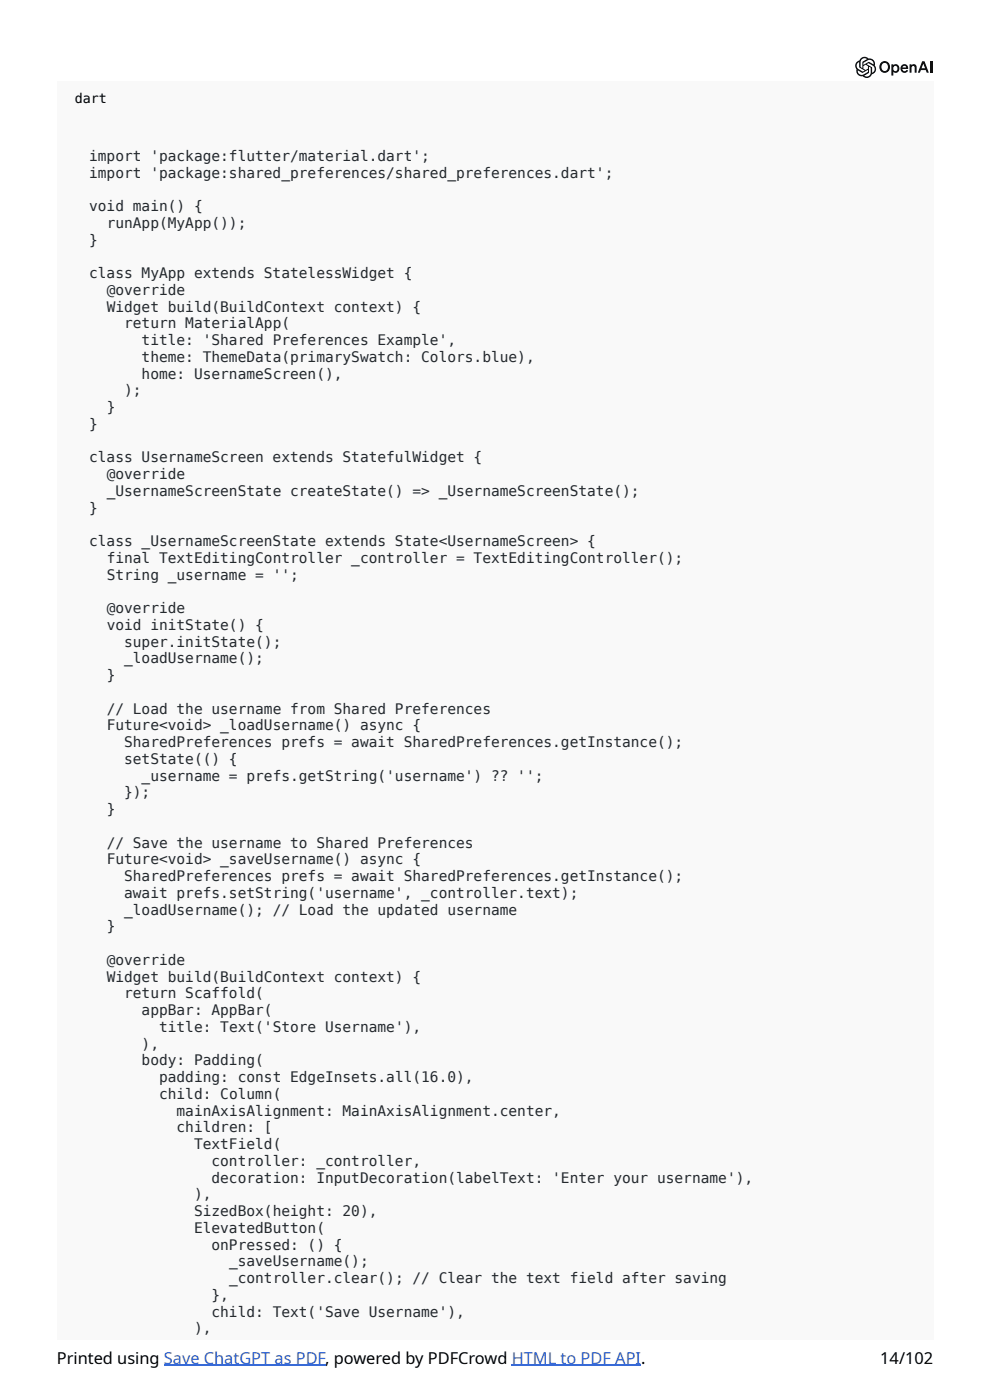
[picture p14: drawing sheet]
<svg xmlns="http://www.w3.org/2000/svg" width="210mm" height="297mm" viewBox="0 0 210 297" stroke-linecap="round" stroke-linejoin="round" font-family="sans-serif">
<defs><g id="words">
<g font-size="3.5">
<text x="12.1" y="289.5">Printed using Save ChatGPT as PDF, powered by PDFCrowd HTML to PDF API.</text>
<text x="186.8" y="289.5">14/102</text>
</g>
<g font-size="3.1" fill="#24292e">
<text x="18.9" y="34.1">import 'package:flutter/material.dart';</text>
<text x="18.9" y="37.7">import 'package:shared_preferences/shared_preferences.dart';</text>
<text x="18.9" y="44.8">void main() {</text>
<text x="18.9" y="51.9">}</text>
<text x="22.6" y="48.4">runApp(MyApp());</text>
<text x="18.9" y="59">class MyApp extends StatelessWidget {</text>
<text x="22.6" y="62.6">@override</text>
<text x="22.6" y="66.1">Widget build(BuildContext context) {</text>
<text x="26.3" y="69.7">return MaterialApp(</text>
<text x="30.1" y="73.3">title: 'Shared Preferences Example',</text>
<text x="30.1" y="76.8">theme: ThemeData(primarySwatch: Colors.blue),</text>
<text x="26.3" y="83.9">);</text>
<text x="30.1" y="80.4">home: UsernameScreen(),</text>
<text x="22.6" y="87.5">}</text>
<text x="18.9" y="91">}</text>
<text x="18.9" y="98.1">class UsernameScreen extends StatefulWidget {</text>
<text x="22.6" y="101.7">@override</text>
<text x="22.6" y="105.3">_UsernameScreenState createState() =&gt; _UsernameScreenState();</text>
<text x="18.9" y="108.8">}</text>
<text x="18.9" y="115.9">class _UsernameScreenState extends State&lt;UsernameScreen&gt; {</text>
<text x="22.6" y="119.5">final TextEditingController _controller = TextEditingController();</text>
<text x="22.6" y="123">String _username = '';</text>
<text x="22.6" y="130.1">@override</text>
<text x="22.6" y="133.7">void initState() {</text>
<text x="26.3" y="137.3">super.initState();</text>
<text x="26.3" y="140.8">_loadUsername();</text>
<text x="22.6" y="144.4">}</text>
<text x="22.6" y="151.5">// Load the username from Shared Preferences</text>
<text x="22.6" y="155">Future&lt;void&gt; _loadUsername() async {</text>
<text x="26.3" y="158.6">SharedPreferences prefs = await SharedPreferences.getInstance();</text>
<text x="26.3" y="162.2">setState(() {</text>
<text x="30.1" y="165.7">_username = prefs.getString('username') ?? '';</text>
<text x="22.6" y="172.8">}</text>
<text x="26.3" y="169.3">});</text>
<text x="22.6" y="179.9">// Save the username to Shared Preferences</text>
<text x="22.6" y="183.5">Future&lt;void&gt; _saveUsername() async {</text>
<text x="26.3" y="187">SharedPreferences prefs = await SharedPreferences.getInstance();</text>
<text x="26.3" y="190.6">await prefs.setString('username', _controller.text);</text>
<text x="22.6" y="197.7">}</text>
<text x="26.3" y="194.2">_loadUsername(); // Load the updated username</text>
<text x="22.6" y="204.8">@override</text>
<text x="22.6" y="208.4">Widget build(BuildContext context) {</text>
<text x="26.3" y="211.9">return Scaffold(</text>
<text x="30.1" y="215.5">appBar: AppBar(</text>
<text x="33.8" y="219">title: Text('Store Username'),</text>
<text x="30.1" y="222.6">),</text>
<text x="30.1" y="226.2">body: Padding(</text>
<text x="33.8" y="229.7">padding: const EdgeInsets.all(16.0),</text>
<text x="33.8" y="233.3">child: Column(</text>
<text x="37.5" y="236.8">mainAxisAlignment: MainAxisAlignment.center,</text>
<text x="37.5" y="240.4">children: [</text>
<text x="41.2" y="243.9">TextField(</text>
<text x="44.9" y="247.5">controller: _controller,</text>
<text x="44.9" y="251.1">decoration: InputDecoration(labelText: 'Enter your username'),</text>
<text x="41.2" y="254.6">),</text>
<text x="41.2" y="258.2">SizedBox(height: 20),</text>
<text x="41.2" y="261.7">ElevatedButton(</text>
<text x="44.9" y="265.3">onPressed: () {</text>
<text x="48.6" y="268.8">_saveUsername();</text>
<text x="44.9" y="275.9">},</text>
<text x="48.6" y="272.4">_controller.clear(); // Clear the text field after saving</text>
<text x="44.9" y="279.5">child: Text('Save Username'),</text>
<text x="41.2" y="283.1">),</text>
</g>
<text font-size="2.8" x="15.8" y="21.8">dart</text>
</g></defs>
<g fill="#f9f9f9">
<path d="M12.1 17.3h185.9v267.2h-185.9z"/>
<path d="M12.1 17.3h185.9v7.1h-185.9z"/>
</g>
<g fill="#000">
<path d="M193 13.7h.4v.1l.3-.1a.59 .59 0 0 1 .8 .6v1.1h-.4l-.1-1.2a.33 .33 0 0 0-.5 0l-.1 1.2h-.4z"/>
<path d="M181.8 13.1a1.14 1.14 0 0 0 0 1.6 1.14 1.14 0 0 0 1.3 1.5 1.14 1.14 0 0 0 1.9-.4 1.14 1.14 0 0 0 .6-1.9 1.14 1.14 0 0 0-1.3-1.5 1.14 1.14 0 0 0-1.9 .4zM184.4 14.1l.3 .3a2.16 2.16 0 0 1-.2 1.6l-.6 .3-.5-.2 .9-.6zM182 14.9l1 .6 1.2-.7v.5a2.16 2.16 0 0 1-1.6 .6l-.5-.4zM182 13.4l.3-.2v1.1l1.2 .7-.4 .2a2.16 2.16 0 0 1-1.3-1zM183.9 13.6l.4-.2a2.16 2.16 0 0 1 1.3 1l-.1 .7-.5 .3v-1.1zM183.2 13.3l.9-.5a.84 .84 0 0 1 .9 .1 .84 .84 0 0 1 .3 .8l-.9-.6-1.2 .7zM182.8 12.6l.6-.3 .6 .2-1 .6v1.4l-.4-.3a2.16 2.16 0 0 1 .2-1.6zM183.2 14l.5-.3 .5 .3v.6l-.5 .3-.5-.3z"/>
<path d="M187 13.2a1.2 1.2 0 0 0-.2 1.8 1.2 1.2 0 0 0 1.8 0 1.21 1.21 0 0 0 0-1.6 1.21 1.21 0 0 0-1.6-.2zM187.2 13.6a.76 .76 0 0 1 1 0 .76 .76 0 0 1 .2 1 .74 .74 0 0 1-1.1 .4 .74 .74 0 0 1-.2-1.1z"/>
<path d="M189.1 13.7v2.3h.4v-.8a.82 .82 0 0 0 1.1 .1 .82 .82 0 0 0 .2-1.1 .73 .73 0 0 0-1.3-.4v-.1zM189.7 14a.53 .53 0 0 1 .7 .5 .53 .53 0 0 1-.7 .6l-.2-.5z"/>
<path d="M191.3 13.9a.89 .89 0 0 0 0 1.4 .89 .89 0 0 0 1.4-.3l-.4-.2a.44 .44 0 0 1-.3 .3 .44 .44 0 0 1-.5-.2v-.3h1.2a.82 .82 0 0 0-.4-.9 .82 .82 0 0 0-1 .2zM191.6 14.1a.4 .4 0 0 1 .4-.1 .4 .4 0 0 1 .3 .3h-.8z"/>
<path d="M195.7 13l-.9 2.4h.4l.2-.5h1l.2 .5h.5l-.9-2.4zM195.9 13.5l.4 1h-.8z"/>
</g>
<path d="M197.6 13v2.4" fill="none" stroke="#000" stroke-width=".43"/>
<path d="M34.8 289.8h34.2M108.6 289.8h27.4" fill="none" stroke="#3367d6" stroke-width=".24"/>
<use href="#words"/>
</svg>
